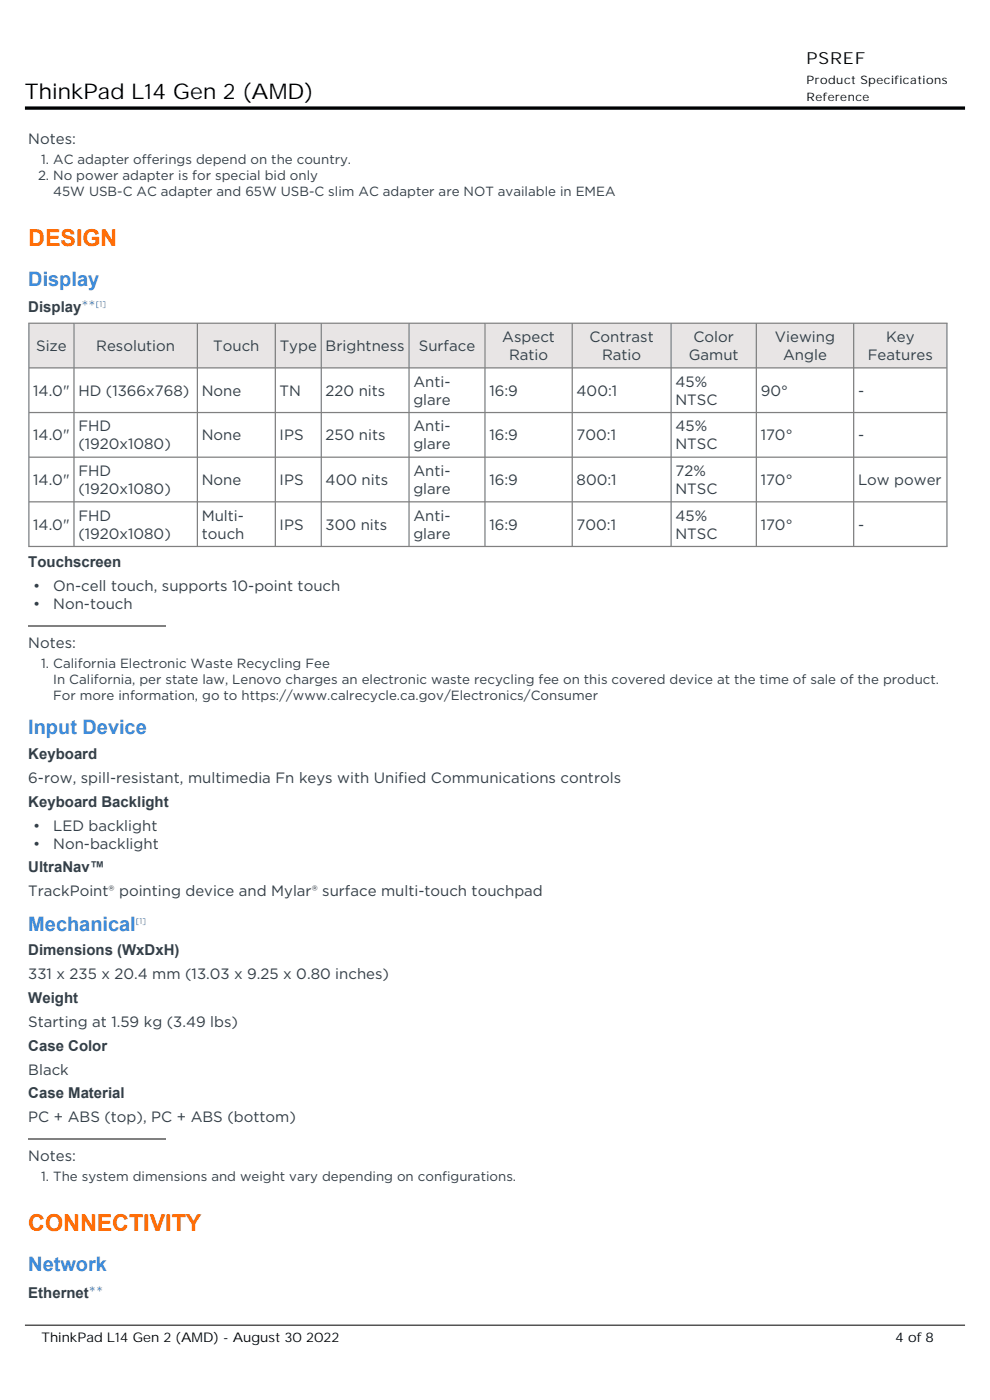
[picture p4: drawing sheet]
<svg xmlns="http://www.w3.org/2000/svg" width="210mm" height="297mm" viewBox="0 0 210 297" stroke-linecap="round" stroke-linejoin="round" font-family="sans-serif">
<defs><g id="words">
<g font-size="4.9" fill="#ff6a00">
<text x="6" y="52.1">DESIGN</text>
<text x="6" y="261.2">CONNECTIVITY</text>
</g>
<text font-size="4.6" x="5.3" y="21.1">ThinkPad L14 Gen 2 (AMD)</text>
<g font-size="4.2" fill="#3e8ddd">
<text x="6" y="60.6">Display</text>
<text x="6" y="155.8">Input Device</text>
<text x="6" y="197.4">Mechanical</text>
<text x="6" y="269.6">Network</text>
</g>
<text font-size="3.5" x="171.1" y="13.6">PSREF</text>
<g font-size="3.2" fill="#333f48">
<text x="6" y="30.6">Notes:</text>
<text x="6" y="66.3">Display**</text>
<text x="7.7" y="74.5">Size</text>
<text x="20.4" y="74.5">Resolution</text>
<text x="45.2" y="74.5">Touch</text>
<text x="59.3" y="74.5">Type</text>
<text x="69.1" y="74.5">Brightness</text>
<text x="88.8" y="74.5">Surface</text>
<text x="106.5" y="72.5">Aspect</text>
<text x="108" y="76.4">Ratio</text>
<text x="125.1" y="72.5">Contrast</text>
<text x="127.7" y="76.4">Ratio</text>
<text x="146.1" y="76.4">Gamut</text>
<text x="147.1" y="72.5">Color</text>
<text x="164.4" y="72.5">Viewing</text>
<text x="166.1" y="76.4">Angle</text>
<text x="184.1" y="76.4">Features</text>
<text x="188" y="72.5">Key</text>
<text x="7.1" y="83.9">14.0&quot;</text>
<text x="16.6" y="83.9">HD (1366x768)</text>
<text x="42.8" y="83.9">None</text>
<text x="59.3" y="83.9">TN</text>
<text x="69.1" y="83.9">220 nits</text>
<text x="87.7" y="82">Anti-</text>
<text x="103.8" y="83.9">16:9</text>
<text x="122.3" y="83.9">400:1</text>
<text x="143.3" y="82">45%</text>
<text x="161.4" y="83.9">90°</text>
<text x="182" y="83.9">-</text>
<text x="87.7" y="85.8">glare</text>
<text x="143.3" y="85.8">NTSC</text>
<text x="7.1" y="93.4">14.0&quot;</text>
<text x="16.6" y="91.5">FHD</text>
<text x="16.6" y="95.3">(1920x1080)</text>
<text x="42.8" y="93.4">None</text>
<text x="59.3" y="93.4">IPS</text>
<text x="69.1" y="93.4">250 nits</text>
<text x="87.7" y="91.5">Anti-</text>
<text x="87.7" y="95.3">glare</text>
<text x="103.8" y="93.4">16:9</text>
<text x="122.3" y="93.4">700:1</text>
<text x="143.3" y="91.5">45%</text>
<text x="143.3" y="95.3">NTSC</text>
<text x="161.4" y="93.4">170°</text>
<text x="182" y="93.4">-</text>
<text x="16.6" y="101">FHD</text>
<text x="87.7" y="101">Anti-</text>
<text x="143.3" y="101">72%</text>
<text x="7.1" y="102.9">14.0&quot;</text>
<text x="16.6" y="104.8">(1920x1080)</text>
<text x="42.8" y="102.9">None</text>
<text x="59.3" y="102.9">IPS</text>
<text x="69.1" y="102.9">400 nits</text>
<text x="87.7" y="104.8">glare</text>
<text x="103.8" y="102.9">16:9</text>
<text x="122.3" y="102.9">800:1</text>
<text x="143.3" y="104.8">NTSC</text>
<text x="161.4" y="102.9">170°</text>
<text x="182" y="102.9">Low power</text>
<text x="7.1" y="112.3">14.0&quot;</text>
<text x="16.6" y="110.4">FHD</text>
<text x="42.8" y="110.4">Multi-</text>
<text x="59.3" y="112.3">IPS</text>
<text x="69.1" y="112.3">300 nits</text>
<text x="87.7" y="110.4">Anti-</text>
<text x="103.8" y="112.3">16:9</text>
<text x="122.3" y="112.3">700:1</text>
<text x="143.3" y="110.4">45%</text>
<text x="161.4" y="112.3">170°</text>
<text x="182" y="112.3">-</text>
<text x="16.6" y="114.2">(1920x1080)</text>
<text x="42.8" y="114.2">touch</text>
<text x="87.7" y="114.2">glare</text>
<text x="143.3" y="114.2">NTSC</text>
<text x="6" y="120.3">Touchscreen</text>
<text x="7" y="125.4">•</text>
<text x="11.3" y="125.4">On-cell touch, supports 10-point touch</text>
<text x="7" y="129.2">•</text>
<text x="11.3" y="129.2">Non-touch</text>
<text x="6" y="137.5">Notes:</text>
<text x="6" y="161">Keyboard</text>
<text x="6" y="166.1">6-row, spill-resistant, multimedia Fn keys with Unified Communications controls</text>
<text x="6" y="171.1">Keyboard Backlight</text>
<text x="7" y="176.2">•</text>
<text x="11.3" y="176.2">LED backlight</text>
<text x="6" y="185">UltraNav™</text>
<text x="7" y="180">•</text>
<text x="11.3" y="180">Non-backlight</text>
<text x="6" y="190.1">TrackPoint® pointing device and Mylar® surface multi-touch touchpad</text>
<text x="6" y="202.7">Dimensions (WxDxH)</text>
<text x="6" y="207.7">331 x 235 x 20.4 mm (13.03 x 9.25 x 0.80 inches)</text>
<text x="6" y="212.8">Weight</text>
<text x="6" y="217.9">Starting at 1.59 kg (3.49 lbs)</text>
<text x="6" y="222.9">Case Color</text>
<text x="6" y="228">Black</text>
<text x="6" y="233">Case Material</text>
<text x="6" y="238.1">PC + ABS (top), PC + ABS (bottom)</text>
<text x="6" y="246.4">Notes:</text>
<text x="6" y="275.3">Ethernet**</text>
</g>
<g font-size="2.8" fill="#333f48">
<text x="8.7" y="34.8">1. AC adapter offerings depend on the country.</text>
<text x="8.1" y="38.2">2. No power adapter is for special bid only</text>
<text x="11.3" y="41.6">45W USB-C AC adapter and 65W USB-C slim AC adapter are NOT available in EMEA</text>
<text x="8.7" y="141.8">1. California Electronic Waste Recycling Fee</text>
<text x="11.3" y="145.2">In California, per state law, Lenovo charges an electronic waste recycling fee on this covered device at the time of sale of the product.</text>
<text x="11.3" y="148.6">For more information, go to https://www.calrecycle.ca.gov/Electronics/Consumer</text>
<text x="8.7" y="250.6">1. The system dimensions and weight vary depending on configurations.</text>
</g>
<g font-size="2.8">
<text x="8.8" y="284.7">ThinkPad L14 Gen 2 (AMD) - August 30 2022</text>
<text x="189.9" y="284.7">4 of 8</text>
</g>
<g font-size="2.5">
<text x="171.1" y="17.8">Product Specifications</text>
<text x="171.1" y="21.4">Reference</text>
</g>
<g font-size="1.8" fill="#3e8ddd">
<text x="20.3" y="65.2">[1]</text>
<text x="28.8" y="196">[1]</text>
</g>
</g></defs>
<g fill="#e8e5e5">
<path d="M6.3 68.7h9.3v9.2h-9.3z"/>
<path d="M15.8 68.7h25.9v9.2h-25.9z"/>
<path d="M42 68.7h16.3v9.2h-16.3z"/>
<path d="M58.5 68.7h9.5v9.2h-9.5z"/>
<path d="M68.3 68.7h18.3v9.2h-18.3z"/>
<path d="M86.9 68.7h15.8v9.2h-15.8z"/>
<path d="M103 68.7h18.3v9.2h-18.3z"/>
<path d="M121.5 68.7h20.7v9.2h-20.7z"/>
<path d="M142.5 68.7h17.8v9.2h-17.8z"/>
<path d="M160.6 68.7h20.4v9.2h-20.4z"/>
<path d="M181.2 68.7h19.5v9.2h-19.5z"/>
</g>
<g fill="none" stroke="#808080" stroke-width=".26">
<path d="M6 68.6h195M6.1 78h194.8M6.1 68.6v47.3M15.7 68.6v47.3M41.9 68.6v47.3M58.4 68.6v47.3M68.2 68.6v47.3M86.8 68.6v47.3M102.9 68.6v47.3M121.4 68.6v47.3M142.4 68.6v47.3M160.4 68.6v47.3"/>
<path d="M181.1 68.6v47.3M200.9 68.6v47.3M6.1 87.5h194.8M6.1 97h194.8M6 115.9h195M6.1 106.5h194.8M6 132.8h29.2M6 241.6h29.2"/>
</g>
<path d="M5.3 22.9h199.4" fill="none" stroke="#000" stroke-width=".71" stroke-linecap="butt"/>
<path d="M5.3 281.1h199.4" fill="none" stroke="#000" stroke-width=".21"/>
<use href="#words"/>
</svg>
